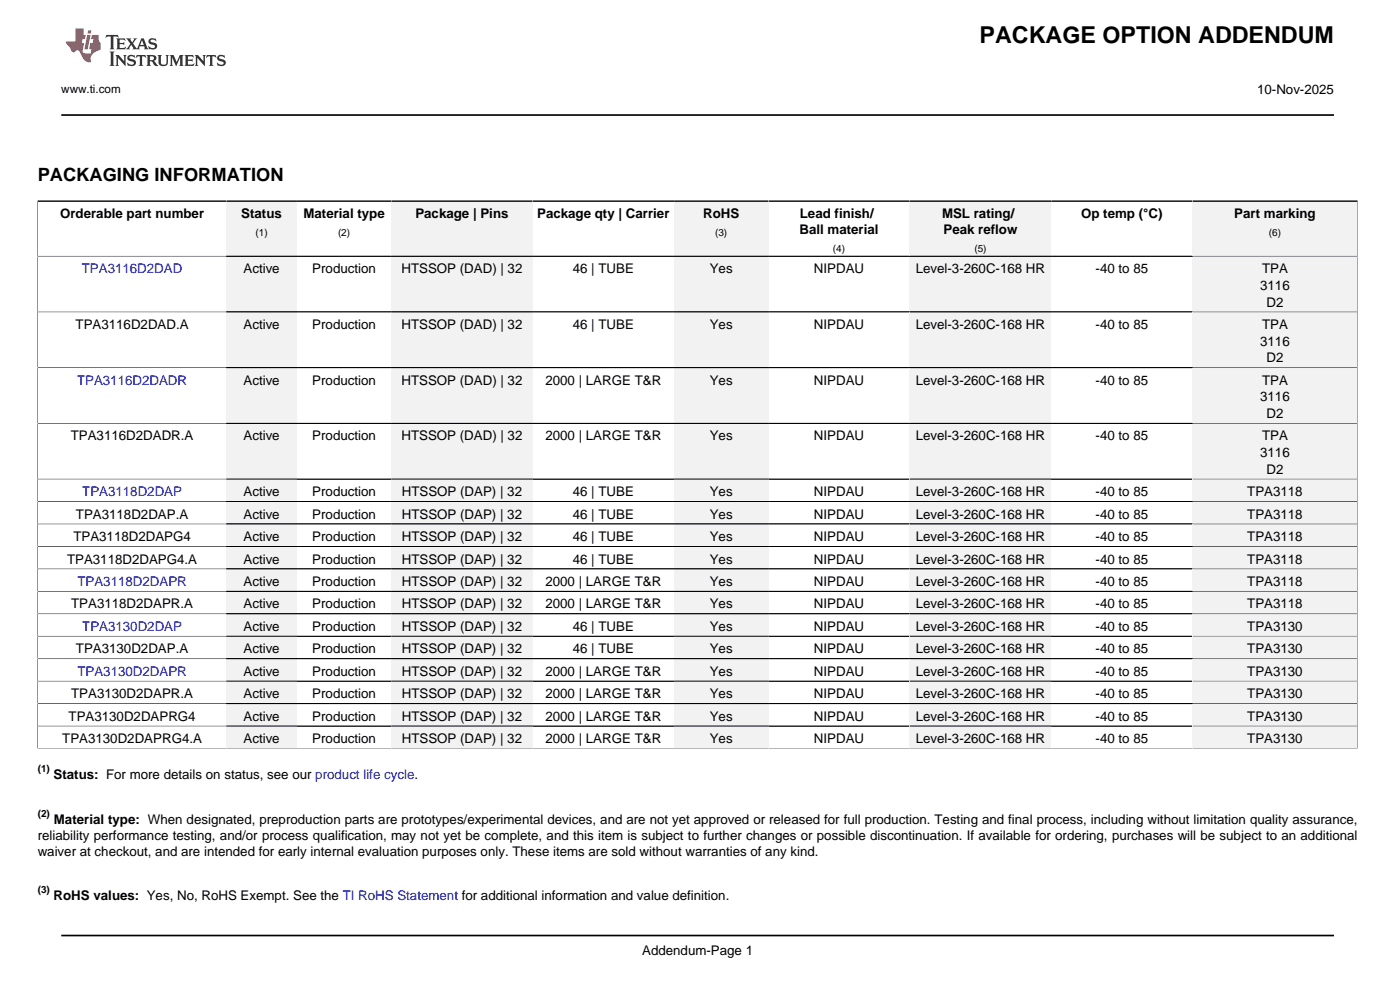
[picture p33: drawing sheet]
<svg xmlns="http://www.w3.org/2000/svg" width="297mm" height="210mm" viewBox="0 0 297 210" stroke-linecap="round" stroke-linejoin="round" font-family="sans-serif">
<defs><g id="words">
<text font-size="4.9" x="207.8" y="9.2">PACKAGE OPTION ADDENDUM</text>
<text font-size="3.9" x="8" y="38.3">PACKAGING INFORMATION</text>
<g font-size="2.8">
<text x="266.7" y="20">10-Nov-2025</text>
<text x="12.7" y="46.3">Orderable part number</text>
<text x="51.2" y="46.3">Status</text>
<text x="64.4" y="46.3">Material type</text>
<text x="88.1" y="46.3">Package | Pins</text>
<text x="114" y="46.3">Package qty | Carrier</text>
<text x="149.2" y="46.3">RoHS</text>
<text x="169.7" y="46.3">Lead finish/</text>
<text x="199.8" y="46.3">MSL rating/</text>
<text x="229.4" y="46.3">Op temp (°C)</text>
<text x="261.9" y="46.3">Part marking</text>
<text x="169.6" y="49.7">Ball material</text>
<text x="200.2" y="49.7">Peak reflow</text>
<text x="51.7" y="58">Active</text>
<text x="66.3" y="58">Production</text>
<text x="85.2" y="58">HTSSOP (DAD) | 32</text>
<text x="121.5" y="58">46 | TUBE</text>
<text x="150.6" y="58">Yes</text>
<text x="172.7" y="58">NIPDAU</text>
<text x="194.3" y="58">Level-3-260C-168 HR</text>
<text x="232.4" y="58">-40 to 85</text>
<text x="267.7" y="58">TPA</text>
<text x="267.3" y="61.5">3116</text>
<text x="268.7" y="65">D2</text>
<text x="16" y="69.8">TPA3116D2DAD.A</text>
<text x="51.7" y="69.8">Active</text>
<text x="66.3" y="69.8">Production</text>
<text x="85.2" y="69.8">HTSSOP (DAD) | 32</text>
<text x="121.5" y="69.8">46 | TUBE</text>
<text x="150.6" y="69.8">Yes</text>
<text x="172.7" y="69.8">NIPDAU</text>
<text x="194.3" y="69.8">Level-3-260C-168 HR</text>
<text x="232.4" y="69.8">-40 to 85</text>
<text x="267.7" y="69.8">TPA</text>
<text x="267.3" y="73.3">3116</text>
<text x="268.7" y="76.9">D2</text>
<text x="51.7" y="81.6">Active</text>
<text x="66.3" y="81.6">Production</text>
<text x="85.2" y="81.6">HTSSOP (DAD) | 32</text>
<text x="115.7" y="81.6">2000 | LARGE T&amp;R</text>
<text x="150.6" y="81.6">Yes</text>
<text x="172.7" y="81.6">NIPDAU</text>
<text x="194.3" y="81.6">Level-3-260C-168 HR</text>
<text x="232.4" y="81.6">-40 to 85</text>
<text x="267.7" y="81.6">TPA</text>
<text x="267.3" y="85.1">3116</text>
<text x="268.7" y="88.7">D2</text>
<text x="15" y="93.4">TPA3116D2DADR.A</text>
<text x="51.7" y="93.4">Active</text>
<text x="66.3" y="93.4">Production</text>
<text x="85.2" y="93.4">HTSSOP (DAD) | 32</text>
<text x="115.7" y="93.4">2000 | LARGE T&amp;R</text>
<text x="150.6" y="93.4">Yes</text>
<text x="172.7" y="93.4">NIPDAU</text>
<text x="194.3" y="93.4">Level-3-260C-168 HR</text>
<text x="232.4" y="93.4">-40 to 85</text>
<text x="267.7" y="93.4">TPA</text>
<text x="267.3" y="97">3116</text>
<text x="268.7" y="100.5">D2</text>
<text x="51.7" y="105.3">Active</text>
<text x="66.3" y="105.3">Production</text>
<text x="85.2" y="105.3">HTSSOP (DAP) | 32</text>
<text x="121.5" y="105.3">46 | TUBE</text>
<text x="150.6" y="105.3">Yes</text>
<text x="172.7" y="105.3">NIPDAU</text>
<text x="194.3" y="105.3">Level-3-260C-168 HR</text>
<text x="232.4" y="105.3">-40 to 85</text>
<text x="264.6" y="105.3">TPA3118</text>
<text x="16.1" y="110">TPA3118D2DAP.A</text>
<text x="51.7" y="110">Active</text>
<text x="66.3" y="110">Production</text>
<text x="85.2" y="110">HTSSOP (DAP) | 32</text>
<text x="121.5" y="110">46 | TUBE</text>
<text x="150.6" y="110">Yes</text>
<text x="172.7" y="110">NIPDAU</text>
<text x="194.3" y="110">Level-3-260C-168 HR</text>
<text x="232.4" y="110">-40 to 85</text>
<text x="264.6" y="110">TPA3118</text>
<text x="14.2" y="119.5">TPA3118D2DAPG4.A</text>
<text x="15.6" y="114.8">TPA3118D2DAPG4</text>
<text x="51.7" y="114.8">Active</text>
<text x="51.7" y="119.5">Active</text>
<text x="66.3" y="114.8">Production</text>
<text x="66.3" y="119.5">Production</text>
<text x="85.2" y="114.8">HTSSOP (DAP) | 32</text>
<text x="85.2" y="119.5">HTSSOP (DAP) | 32</text>
<text x="121.5" y="114.8">46 | TUBE</text>
<text x="121.5" y="119.5">46 | TUBE</text>
<text x="150.6" y="114.8">Yes</text>
<text x="150.6" y="119.5">Yes</text>
<text x="172.7" y="114.8">NIPDAU</text>
<text x="172.7" y="119.5">NIPDAU</text>
<text x="194.3" y="114.8">Level-3-260C-168 HR</text>
<text x="194.3" y="119.5">Level-3-260C-168 HR</text>
<text x="232.4" y="114.8">-40 to 85</text>
<text x="232.4" y="119.5">-40 to 85</text>
<text x="264.6" y="114.8">TPA3118</text>
<text x="264.6" y="119.5">TPA3118</text>
<text x="51.7" y="124.3">Active</text>
<text x="66.3" y="124.3">Production</text>
<text x="85.2" y="124.3">HTSSOP (DAP) | 32</text>
<text x="115.7" y="124.3">2000 | LARGE T&amp;R</text>
<text x="150.6" y="124.3">Yes</text>
<text x="172.7" y="124.3">NIPDAU</text>
<text x="194.3" y="124.3">Level-3-260C-168 HR</text>
<text x="232.4" y="124.3">-40 to 85</text>
<text x="264.6" y="124.3">TPA3118</text>
<text x="15.1" y="129.1">TPA3118D2DAPR.A</text>
<text x="51.7" y="129.1">Active</text>
<text x="66.3" y="129.1">Production</text>
<text x="85.2" y="129.1">HTSSOP (DAP) | 32</text>
<text x="115.7" y="129.1">2000 | LARGE T&amp;R</text>
<text x="150.6" y="129.1">Yes</text>
<text x="172.7" y="129.1">NIPDAU</text>
<text x="194.3" y="129.1">Level-3-260C-168 HR</text>
<text x="232.4" y="129.1">-40 to 85</text>
<text x="264.6" y="129.1">TPA3118</text>
<text x="51.7" y="133.8">Active</text>
<text x="66.3" y="133.8">Production</text>
<text x="85.2" y="133.8">HTSSOP (DAP) | 32</text>
<text x="121.5" y="133.8">46 | TUBE</text>
<text x="150.6" y="133.8">Yes</text>
<text x="172.7" y="133.8">NIPDAU</text>
<text x="194.3" y="133.8">Level-3-260C-168 HR</text>
<text x="232.4" y="133.8">-40 to 85</text>
<text x="264.6" y="133.8">TPA3130</text>
<text x="16.1" y="138.6">TPA3130D2DAP.A</text>
<text x="51.7" y="138.6">Active</text>
<text x="51.7" y="143.4">Active</text>
<text x="66.3" y="138.6">Production</text>
<text x="66.3" y="143.4">Production</text>
<text x="85.2" y="138.6">HTSSOP (DAP) | 32</text>
<text x="85.2" y="143.4">HTSSOP (DAP) | 32</text>
<text x="115.7" y="143.4">2000 | LARGE T&amp;R</text>
<text x="121.5" y="138.6">46 | TUBE</text>
<text x="150.6" y="138.6">Yes</text>
<text x="150.6" y="143.4">Yes</text>
<text x="172.7" y="138.6">NIPDAU</text>
<text x="172.7" y="143.4">NIPDAU</text>
<text x="194.3" y="138.6">Level-3-260C-168 HR</text>
<text x="194.3" y="143.4">Level-3-260C-168 HR</text>
<text x="232.4" y="138.6">-40 to 85</text>
<text x="232.4" y="143.4">-40 to 85</text>
<text x="264.6" y="138.6">TPA3130</text>
<text x="264.6" y="143.4">TPA3130</text>
<text x="15.1" y="148.1">TPA3130D2DAPR.A</text>
<text x="51.7" y="148.1">Active</text>
<text x="66.3" y="148.1">Production</text>
<text x="85.2" y="148.1">HTSSOP (DAP) | 32</text>
<text x="115.7" y="148.1">2000 | LARGE T&amp;R</text>
<text x="150.6" y="148.1">Yes</text>
<text x="172.7" y="148.1">NIPDAU</text>
<text x="194.3" y="148.1">Level-3-260C-168 HR</text>
<text x="232.4" y="148.1">-40 to 85</text>
<text x="264.6" y="148.1">TPA3130</text>
<text x="14.5" y="152.9">TPA3130D2DAPRG4</text>
<text x="51.7" y="152.9">Active</text>
<text x="66.3" y="152.9">Production</text>
<text x="85.2" y="152.9">HTSSOP (DAP) | 32</text>
<text x="115.7" y="152.9">2000 | LARGE T&amp;R</text>
<text x="150.6" y="152.9">Yes</text>
<text x="172.7" y="152.9">NIPDAU</text>
<text x="194.3" y="152.9">Level-3-260C-168 HR</text>
<text x="232.4" y="152.9">-40 to 85</text>
<text x="264.6" y="152.9">TPA3130</text>
<text x="13.2" y="157.6">TPA3130D2DAPRG4.A</text>
<text x="51.7" y="157.6">Active</text>
<text x="66.3" y="157.6">Production</text>
<text x="85.2" y="157.6">HTSSOP (DAP) | 32</text>
<text x="115.7" y="157.6">2000 | LARGE T&amp;R</text>
<text x="150.6" y="157.6">Yes</text>
<text x="172.7" y="157.6">NIPDAU</text>
<text x="194.3" y="157.6">Level-3-260C-168 HR</text>
<text x="232.4" y="157.6">-40 to 85</text>
<text x="264.6" y="157.6">TPA3130</text>
<text x="11.4" y="165.3">Status: For more details on status, see our product life cycle.</text>
<text x="8" y="178.1">reliability performance testing, and/or process qualification, may not yet be complete, and this item is subject to further changes or possible discontinuation. If available for ordering, purchases will be subject to an additional</text>
<text x="11.4" y="174.7">Material type: When designated, preproduction parts are prototypes/experimental devices, and are not yet approved or released for full production. Testing and final process, including without limitation quality assurance,</text>
<text x="8" y="181.5">waiver at checkout, and are intended for early internal evaluation purposes only. These items are sold without warranties of any kind.</text>
<text x="11.4" y="190.9">RoHS values: Yes, No, RoHS Exempt. See the TI RoHS Statement for additional information and value definition.</text>
<text x="136.2" y="202.5">Addendum-Page 1</text>
</g>
<g font-size="2.8" fill="#00f">
<text x="17.4" y="58">TPA3116D2DAD</text>
<text x="16.3" y="81.6">TPA3116D2DADR</text>
<text x="17.4" y="105.3">TPA3118D2DAP</text>
<text x="16.4" y="124.3">TPA3118D2DAPR</text>
<text x="17.4" y="133.8">TPA3130D2DAP</text>
<text x="16.4" y="143.4">TPA3130D2DAPR</text>
</g>
<text font-size="2.5" x="13" y="19.7">www.ti.com</text>
<g font-size="2.1">
<text x="54.2" y="50.1">(1)</text>
<text x="71.7" y="50.1">(2)</text>
<text x="151.7" y="50.1">(3)</text>
<text x="176.7" y="53.5">(4)</text>
<text x="206.7" y="53.5">(5)</text>
<text x="269.2" y="50.1">(6)</text>
<text x="8" y="163.8">(1)</text>
<text x="8" y="173.2">(2)</text>
<text x="8" y="189.5">(3)</text>
</g>
</g></defs>
<path d="M22.6 7.4l-.2 .6 .6-.3 .5 .1v.1v2.2l-.2 .4h1l-.2-.4v-2.2v-.1l.5-.1 .5 .3-.1-.6zM24.6 8.1l.3 .4v1.6l-.3 .4h1.9l.2-.6a1.07 1.07 0 0 1-1.3 .1v-.6h.7l.3 .2v-.7l-.3 .2h-.7v-.5l.2-.2a.99 .99 0 0 1 1 .3l-.1-.6zM26.7 8.1l1 1.2-1 1.2h.9l-.2-.3 .4-.7 .5 .8-.2 .2h1.6l-.2-.3 .1-.4h1l.1 .4-.1 .3h.9l-.3-.4-.7-2h-.5l-1 2.2-.8-1.1 .9-1.1h-.8l.1 .2-.4 .7-.3-.7 .1-.2zM30.1 8.5l.4 1h-.8zM31.7 8.3a.66 .66 0 0 0-.2 .7 .66 .66 0 0 0 .6 .4l.6 .2 .1 .4-.7 .2-.6-.5 .1 .8 .2-.1a1.15 1.15 0 0 0 1.5-.6 1.16 1.16 0 0 0-1.3-.9l-.1-.2 .2-.3a1 1 0 0 1 1 .4l-.1-.7-.2 .1-.5-.1zM23.2 10.9l.3 .4v2.3l-.3 .4h1.1l-.2-.4v-2.3l.2-.4zM24.5 11.7l.2 .4v1.5l-.2 .4h.7l-.2-.4v-1.3l1.6 1.7v-1.9l.2-.4h-.7l.2 .2v1.1l-1.1-1.3zM27.2 11.8a.66 .66 0 0 0-.2 .7 .66 .66 0 0 0 .6 .5l.7 .1v.5l-.7 .1-.6-.5 .1 .8 .2-.1a1.16 1.16 0 0 0 1.6-.6 1.16 1.16 0 0 0-1.3-.9l-.2-.2 .2-.2a1 1 0 0 1 1 .3l-.1-.6-.2 .1-.5-.2zM29 11.7l-.1 .6 .4-.3 .4 .1v1.5l-.3 .4h1l-.3-.4v-1.5l.5-.1 .4 .3-.2-.6zM31.1 11.7l.2 .4v1.5l-.2 .4h.9l-.2-.2v-.8l.5 .1a1.03 1.03 0 0 0 1.3 .9l-1-1.1a.62 .62 0 0 0 .6-.5 .62 .62 0 0 0-.6-.7zM31.8 12h.1a.47 .47 0 0 1 .6 0 .47 .47 0 0 1 .1 .6l-.8 .2zM33.4 11.7l.2 .2a2.3 2.3 0 0 0 .4 2 1.03 1.03 0 0 0 1.6-.7l.1-1.3 .2-.2h-.8l.2 .4v1.1a.6 .6 0 0 1-.6 .5 .6 .6 0 0 1-.6-.5l.1-1.3 .2-.2zM36 11.7l.2 .4v1.5l-.2 .4h.7l-.2-.4v-1.4l.8 1.8 .9-1.8v1.4l-.2 .4h1l-.3-.4v-1.5l.3-.4h-.9l-.6 1.5-.7-1.5zM39.1 11.7l.3 .4v1.5l-.3 .4h1.9l.2-.6a1.07 1.07 0 0 1-1.3 .2v-.7l1 .2v-.7l-.3 .2h-.7v-.6h.8l.4 .2-.1-.5zM41.3 11.7l.2 .4v1.5l-.2 .4h.8l-.3-.4v-1.3l1.7 1.7v-1.9l.2-.4h-.7l.1 .2 .1 1.1-1.2-1.3zM43.9 11.7l-.1 .6 .4-.3 .4 .1v1.5l-.3 .4h1l-.3-.4v-1.5l.5-.1 .4 .3-.2-.6zM46.3 11.8a.66 .66 0 0 0-.2 .7 .66 .66 0 0 0 .6 .5l.6 .1 .1 .5-.7 .1-.6-.5 .1 .8 .1-.1a1.17 1.17 0 0 0 1.6-.6 1.21 1.21 0 0 0-1.3-.9l-.1-.2 .1-.2a.99 .99 0 0 1 1.1 .3l-.1-.6-.2 .1-.5-.2z" fill-rule="evenodd" fill="#373435"/>
<path d="M16 6v2.8h-2v.4l.9 .9a.93 .93 0 0 0 .9 .9 .6 .6 0 0 1 .6-.3 .6 .6 0 0 1 .5 .3l.4 .8a1.58 1.58 0 0 0 2.1 1.3 1.62 1.62 0 0 1 1-2.2l.9-.3v-1.5a1.56 1.56 0 0 1-.4-1.7h-1.4l-.2 .9h.5l-.1 .8h-.5l-.2 1.1v.2l.4 .1-.2 .8h-.6a.74 .74 0 0 1-1.1-.6l.3-1.6h-.4l.1-.8h.5l.2-.9h-.5v-1.4zM18.5 7.4l-.6 3.1h.7l.6-3.1zM18.7 6.4l-.1 .7h.7l.1-.7z" fill-rule="evenodd" fill="#ed3237"/>
<path d="M13 24.4h270M7.9 42.7h40.1" fill="none" stroke="#000" stroke-width=".35"/>
<path d="M8 42.5v11.9h40" fill="none" stroke="#000" stroke-width=".21"/>
<path d="M48 42.8h15v11.5h-15z" fill="#f2f2f2"/>
<path d="M48 42.7h35" fill="none" stroke="#000" stroke-width=".35"/>
<path d="M48 54.4h35" fill="none" stroke="#000" stroke-width=".21"/>
<path d="M83 42.8h30v11.5h-30z" fill="#f2f2f2"/>
<path d="M83 42.7h60" fill="none" stroke="#000" stroke-width=".35"/>
<path d="M83 54.4h60" fill="none" stroke="#000" stroke-width=".21"/>
<path d="M143 42.8h20v11.5h-20z" fill="#f2f2f2"/>
<path d="M143 42.7h50" fill="none" stroke="#000" stroke-width=".35"/>
<path d="M143 54.4h50" fill="none" stroke="#000" stroke-width=".21"/>
<path d="M193 42.8h30v11.5h-30z" fill="#f2f2f2"/>
<path d="M193 42.7h60" fill="none" stroke="#000" stroke-width=".35"/>
<path d="M193 54.4h60" fill="none" stroke="#000" stroke-width=".21"/>
<path d="M253 42.8h35v11.5h-35z" fill="#f2f2f2"/>
<path d="M253 42.7h35" fill="none" stroke="#000" stroke-width=".35"/>
<path d="M48 54.4h-40v11.8h40M288 42.5v11.9h-35" fill="none" stroke="#000" stroke-width=".21"/>
<path d="M48 54.4h15v11.7h-15z" fill="#f2f2f2"/>
<path d="M48 54.4h35M48 66.2h35" fill="none" stroke="#000" stroke-width=".21"/>
<path d="M83 54.4h30v11.7h-30z" fill="#f2f2f2"/>
<path d="M83 54.4h60M83 66.2h60" fill="none" stroke="#000" stroke-width=".21"/>
<path d="M143 54.4h20v11.7h-20z" fill="#f2f2f2"/>
<path d="M143 54.4h50M143 66.2h50" fill="none" stroke="#000" stroke-width=".21"/>
<path d="M193 54.4h30v11.7h-30z" fill="#f2f2f2"/>
<path d="M193 54.4h60M193 66.2h60" fill="none" stroke="#000" stroke-width=".21"/>
<path d="M253 54.4h35v11.7h-35z" fill="#f2f2f2"/>
<path d="M253 54.4h35v11.8h-35M48 66.2h-40v11.8h40" fill="none" stroke="#000" stroke-width=".21"/>
<path d="M48 66.3h15v11.6h-15z" fill="#f2f2f2"/>
<path d="M48 78h35M48 66.2h35" fill="none" stroke="#000" stroke-width=".21"/>
<path d="M83 66.3h30v11.6h-30z" fill="#f2f2f2"/>
<path d="M83 78h60M83 66.2h60" fill="none" stroke="#000" stroke-width=".21"/>
<path d="M143 66.3h20v11.6h-20z" fill="#f2f2f2"/>
<path d="M143 78h50M143 66.2h50" fill="none" stroke="#000" stroke-width=".21"/>
<path d="M193 66.3h30v11.6h-30z" fill="#f2f2f2"/>
<path d="M193 66.2h60M193 78h60" fill="none" stroke="#000" stroke-width=".21"/>
<path d="M253 66.3h35v11.6h-35z" fill="#f2f2f2"/>
<path d="M48 78h-40v11.8h40M253 66.2h35v11.8h-35" fill="none" stroke="#000" stroke-width=".21"/>
<path d="M48 78.1h15v11.6h-15z" fill="#f2f2f2"/>
<path d="M48 78h35M48 89.8h35" fill="none" stroke="#000" stroke-width=".21"/>
<path d="M83 78.1h30v11.6h-30z" fill="#f2f2f2"/>
<path d="M83 78h60M83 89.8h60" fill="none" stroke="#000" stroke-width=".21"/>
<path d="M143 78.1h20v11.6h-20z" fill="#f2f2f2"/>
<path d="M143 78h50M143 89.8h50" fill="none" stroke="#000" stroke-width=".21"/>
<path d="M193 78.1h30v11.6h-30z" fill="#f2f2f2"/>
<path d="M193 78h60M193 89.8h60" fill="none" stroke="#000" stroke-width=".21"/>
<path d="M253 78.1h35v11.6h-35z" fill="#f2f2f2"/>
<path d="M253 78h35v11.8h-35M48 89.8h-40v11.8h40" fill="none" stroke="#000" stroke-width=".21"/>
<path d="M48 89.9h15v11.6h-15z" fill="#f2f2f2"/>
<path d="M48 89.8h35M48 101.6h35" fill="none" stroke="#000" stroke-width=".21"/>
<path d="M83 89.9h30v11.6h-30z" fill="#f2f2f2"/>
<path d="M83 89.8h60M83 101.6h60" fill="none" stroke="#000" stroke-width=".21"/>
<path d="M143 89.9h20v11.6h-20z" fill="#f2f2f2"/>
<path d="M143 89.8h50M143 101.6h50" fill="none" stroke="#000" stroke-width=".21"/>
<path d="M193 89.9h30v11.6h-30z" fill="#f2f2f2"/>
<path d="M193 89.8h60M193 101.6h60" fill="none" stroke="#000" stroke-width=".21"/>
<path d="M253 89.9h35v11.6h-35z" fill="#f2f2f2"/>
<path d="M253 89.8h35v11.8h-35M48 101.6h-40v4.8h40" fill="none" stroke="#000" stroke-width=".21"/>
<path d="M48 101.7h15v4.6h-15z" fill="#f2f2f2"/>
<path d="M48 106.4h35M48 101.6h35" fill="none" stroke="#000" stroke-width=".21"/>
<path d="M83 101.7h30v4.6h-30z" fill="#f2f2f2"/>
<path d="M83 106.4h60M83 101.6h60" fill="none" stroke="#000" stroke-width=".21"/>
<path d="M143 101.7h20v4.6h-20z" fill="#f2f2f2"/>
<path d="M143 106.4h50M143 101.6h50" fill="none" stroke="#000" stroke-width=".21"/>
<path d="M193 101.7h30v4.6h-30z" fill="#f2f2f2"/>
<path d="M193 101.6h60M193 106.4h60" fill="none" stroke="#000" stroke-width=".21"/>
<path d="M253 101.7h35v4.6h-35z" fill="#f2f2f2"/>
<path d="M48 106.4h-40v4.7h40M253 101.6h35v4.8h-35" fill="none" stroke="#000" stroke-width=".21"/>
<path d="M48 106.5h15v4.6h-15z" fill="#f2f2f2"/>
<path d="M48 111.1h35M48 106.4h35" fill="none" stroke="#000" stroke-width=".21"/>
<path d="M83 106.5h30v4.6h-30z" fill="#f2f2f2"/>
<path d="M83 111.1h60M83 106.4h60" fill="none" stroke="#000" stroke-width=".21"/>
<path d="M143 106.5h20v4.6h-20z" fill="#f2f2f2"/>
<path d="M143 111.1h50M143 106.4h50" fill="none" stroke="#000" stroke-width=".21"/>
<path d="M193 106.5h30v4.6h-30z" fill="#f2f2f2"/>
<path d="M193 106.4h60M193 111.1h60" fill="none" stroke="#000" stroke-width=".21"/>
<path d="M253 106.5h35v4.6h-35z" fill="#f2f2f2"/>
<path d="M48 111.1h-40v4.8h40M253 106.4h35v4.7h-35" fill="none" stroke="#000" stroke-width=".21"/>
<path d="M48 111.2h15v4.6h-15z" fill="#f2f2f2"/>
<path d="M48 115.9h35M48 111.1h35" fill="none" stroke="#000" stroke-width=".21"/>
<path d="M83 111.2h30v4.6h-30z" fill="#f2f2f2"/>
<path d="M83 115.9h60M83 111.1h60" fill="none" stroke="#000" stroke-width=".21"/>
<path d="M143 111.2h20v4.6h-20z" fill="#f2f2f2"/>
<path d="M143 115.9h50M143 111.1h50" fill="none" stroke="#000" stroke-width=".21"/>
<path d="M193 111.2h30v4.6h-30z" fill="#f2f2f2"/>
<path d="M193 111.1h60M193 115.9h60" fill="none" stroke="#000" stroke-width=".21"/>
<path d="M253 111.2h35v4.6h-35z" fill="#f2f2f2"/>
<path d="M48 115.9h-40v4.8h40M253 111.1h35v4.8h-35" fill="none" stroke="#000" stroke-width=".21"/>
<path d="M48 116h15v4.6h-15z" fill="#f2f2f2"/>
<path d="M48 115.9h35M48 120.7h35" fill="none" stroke="#000" stroke-width=".21"/>
<path d="M83 116h30v4.6h-30z" fill="#f2f2f2"/>
<path d="M83 115.9h60M83 120.7h60" fill="none" stroke="#000" stroke-width=".21"/>
<path d="M143 116h20v4.6h-20z" fill="#f2f2f2"/>
<path d="M143 115.9h50M143 120.7h50" fill="none" stroke="#000" stroke-width=".21"/>
<path d="M193 116h30v4.6h-30z" fill="#f2f2f2"/>
<path d="M193 115.9h60M193 120.7h60" fill="none" stroke="#000" stroke-width=".21"/>
<path d="M253 116h35v4.6h-35z" fill="#f2f2f2"/>
<path d="M253 115.9h35v4.8h-35M48 120.7h-40v4.7h40" fill="none" stroke="#000" stroke-width=".21"/>
<path d="M48 120.8h15v4.5h-15z" fill="#f2f2f2"/>
<path d="M48 125.4h35M48 120.7h35" fill="none" stroke="#000" stroke-width=".21"/>
<path d="M83 120.8h30v4.5h-30z" fill="#f2f2f2"/>
<path d="M83 125.4h60M83 120.7h60" fill="none" stroke="#000" stroke-width=".21"/>
<path d="M143 120.8h20v4.5h-20z" fill="#f2f2f2"/>
<path d="M143 125.4h50M143 120.7h50" fill="none" stroke="#000" stroke-width=".21"/>
<path d="M193 120.8h30v4.5h-30z" fill="#f2f2f2"/>
<path d="M193 120.7h60M193 125.4h60" fill="none" stroke="#000" stroke-width=".21"/>
<path d="M253 120.8h35v4.5h-35z" fill="#f2f2f2"/>
<path d="M48 125.4h-40v4.8h40M253 120.7h35v4.7h-35" fill="none" stroke="#000" stroke-width=".21"/>
<path d="M48 125.5h15v4.6h-15z" fill="#f2f2f2"/>
<path d="M48 130.2h35M48 125.4h35" fill="none" stroke="#000" stroke-width=".21"/>
<path d="M83 125.5h30v4.6h-30z" fill="#f2f2f2"/>
<path d="M83 130.2h60M83 125.4h60" fill="none" stroke="#000" stroke-width=".21"/>
<path d="M143 125.5h20v4.6h-20z" fill="#f2f2f2"/>
<path d="M143 130.2h50M143 125.4h50" fill="none" stroke="#000" stroke-width=".21"/>
<path d="M193 125.5h30v4.6h-30z" fill="#f2f2f2"/>
<path d="M193 125.4h60M193 130.2h60" fill="none" stroke="#000" stroke-width=".21"/>
<path d="M253 125.5h35v4.6h-35z" fill="#f2f2f2"/>
<path d="M48 130.2h-40v4.8h40M253 125.4h35v4.8h-35" fill="none" stroke="#000" stroke-width=".21"/>
<path d="M48 130.3h15v4.6h-15z" fill="#f2f2f2"/>
<path d="M48 135h35M48 130.2h35" fill="none" stroke="#000" stroke-width=".21"/>
<path d="M83 130.3h30v4.6h-30z" fill="#f2f2f2"/>
<path d="M83 135h60M83 130.2h60" fill="none" stroke="#000" stroke-width=".21"/>
<path d="M143 130.3h20v4.6h-20z" fill="#f2f2f2"/>
<path d="M143 135h50M143 130.2h50" fill="none" stroke="#000" stroke-width=".21"/>
<path d="M193 130.3h30v4.6h-30z" fill="#f2f2f2"/>
<path d="M193 130.2h60M193 135h60" fill="none" stroke="#000" stroke-width=".21"/>
<path d="M253 130.3h35v4.6h-35z" fill="#f2f2f2"/>
<path d="M48 135h-40v4.7h40M253 130.2h35v4.8h-35" fill="none" stroke="#000" stroke-width=".21"/>
<path d="M48 135h15v4.6h-15z" fill="#f2f2f2"/>
<path d="M48 139.7h35M48 135h35" fill="none" stroke="#000" stroke-width=".21"/>
<path d="M83 135h30v4.6h-30z" fill="#f2f2f2"/>
<path d="M83 139.7h60M83 135h60" fill="none" stroke="#000" stroke-width=".21"/>
<path d="M143 135h20v4.6h-20z" fill="#f2f2f2"/>
<path d="M143 139.7h50M143 135h50" fill="none" stroke="#000" stroke-width=".21"/>
<path d="M193 135h30v4.6h-30z" fill="#f2f2f2"/>
<path d="M193 135h60M193 139.7h60" fill="none" stroke="#000" stroke-width=".21"/>
<path d="M253 135h35v4.6h-35z" fill="#f2f2f2"/>
<path d="M48 139.7h-40v4.8h40M253 135h35v4.7h-35" fill="none" stroke="#000" stroke-width=".21"/>
<path d="M48 139.8h15v4.6h-15z" fill="#f2f2f2"/>
<path d="M48 139.7h35M48 144.5h35" fill="none" stroke="#000" stroke-width=".21"/>
<path d="M83 139.8h30v4.6h-30z" fill="#f2f2f2"/>
<path d="M83 139.7h60M83 144.5h60" fill="none" stroke="#000" stroke-width=".21"/>
<path d="M143 139.8h20v4.6h-20z" fill="#f2f2f2"/>
<path d="M143 139.7h50M143 144.5h50" fill="none" stroke="#000" stroke-width=".21"/>
<path d="M193 139.8h30v4.6h-30z" fill="#f2f2f2"/>
<path d="M193 139.7h60M193 144.5h60" fill="none" stroke="#000" stroke-width=".21"/>
<path d="M253 139.8h35v4.6h-35z" fill="#f2f2f2"/>
<path d="M253 139.7h35v4.8h-35M48 144.5h-40v4.7h40" fill="none" stroke="#000" stroke-width=".21"/>
<path d="M48 144.6h15v4.6h-15z" fill="#f2f2f2"/>
<path d="M48 149.2h35M48 144.5h35" fill="none" stroke="#000" stroke-width=".21"/>
<path d="M83 144.6h30v4.6h-30z" fill="#f2f2f2"/>
<path d="M83 149.2h60M83 144.5h60" fill="none" stroke="#000" stroke-width=".21"/>
<path d="M143 144.6h20v4.6h-20z" fill="#f2f2f2"/>
<path d="M143 149.2h50M143 144.5h50" fill="none" stroke="#000" stroke-width=".21"/>
<path d="M193 144.6h30v4.6h-30z" fill="#f2f2f2"/>
<path d="M193 144.5h60M193 149.2h60" fill="none" stroke="#000" stroke-width=".21"/>
<path d="M253 144.6h35v4.6h-35z" fill="#f2f2f2"/>
<path d="M48 149.2h-40v4.8h40M253 144.5h35v4.7h-35" fill="none" stroke="#000" stroke-width=".21"/>
<path d="M48 149.3h15v4.6h-15z" fill="#f2f2f2"/>
<path d="M48 154h35M48 149.2h35" fill="none" stroke="#000" stroke-width=".21"/>
<path d="M83 149.3h30v4.6h-30z" fill="#f2f2f2"/>
<path d="M83 154h60M83 149.2h60" fill="none" stroke="#000" stroke-width=".21"/>
<path d="M143 149.3h20v4.6h-20z" fill="#f2f2f2"/>
<path d="M143 154h50M143 149.2h50" fill="none" stroke="#000" stroke-width=".21"/>
<path d="M193 149.3h30v4.6h-30z" fill="#f2f2f2"/>
<path d="M193 149.2h60M193 154h60" fill="none" stroke="#000" stroke-width=".21"/>
<path d="M253 149.3h35v4.6h-35z" fill="#f2f2f2"/>
<path d="M7.9 158.7h40.1M48 154h-40v4.8M253 149.2h35v4.8h-35" fill="none" stroke="#000" stroke-width=".21"/>
<path d="M48 154.1h15v4.6h-15z" fill="#f2f2f2"/>
<path d="M48 158.7h35M48 154h35" fill="none" stroke="#000" stroke-width=".21"/>
<path d="M83 154.1h30v4.6h-30z" fill="#f2f2f2"/>
<path d="M83 158.7h60M83 154h60" fill="none" stroke="#000" stroke-width=".21"/>
<path d="M143 154.1h20v4.6h-20z" fill="#f2f2f2"/>
<path d="M143 158.7h50M143 154h50" fill="none" stroke="#000" stroke-width=".21"/>
<path d="M193 154.1h30v4.6h-30z" fill="#f2f2f2"/>
<path d="M193 154h60M193 158.7h60" fill="none" stroke="#000" stroke-width=".21"/>
<path d="M253 154.1h35v4.6h-35z" fill="#f2f2f2"/>
<path d="M253 158.7h35M253 154h35v4.8" fill="none" stroke="#000" stroke-width=".21"/>
<path d="M13 198.4h270" fill="none" stroke="#000" stroke-width=".35"/>
<use href="#words"/>
</svg>
